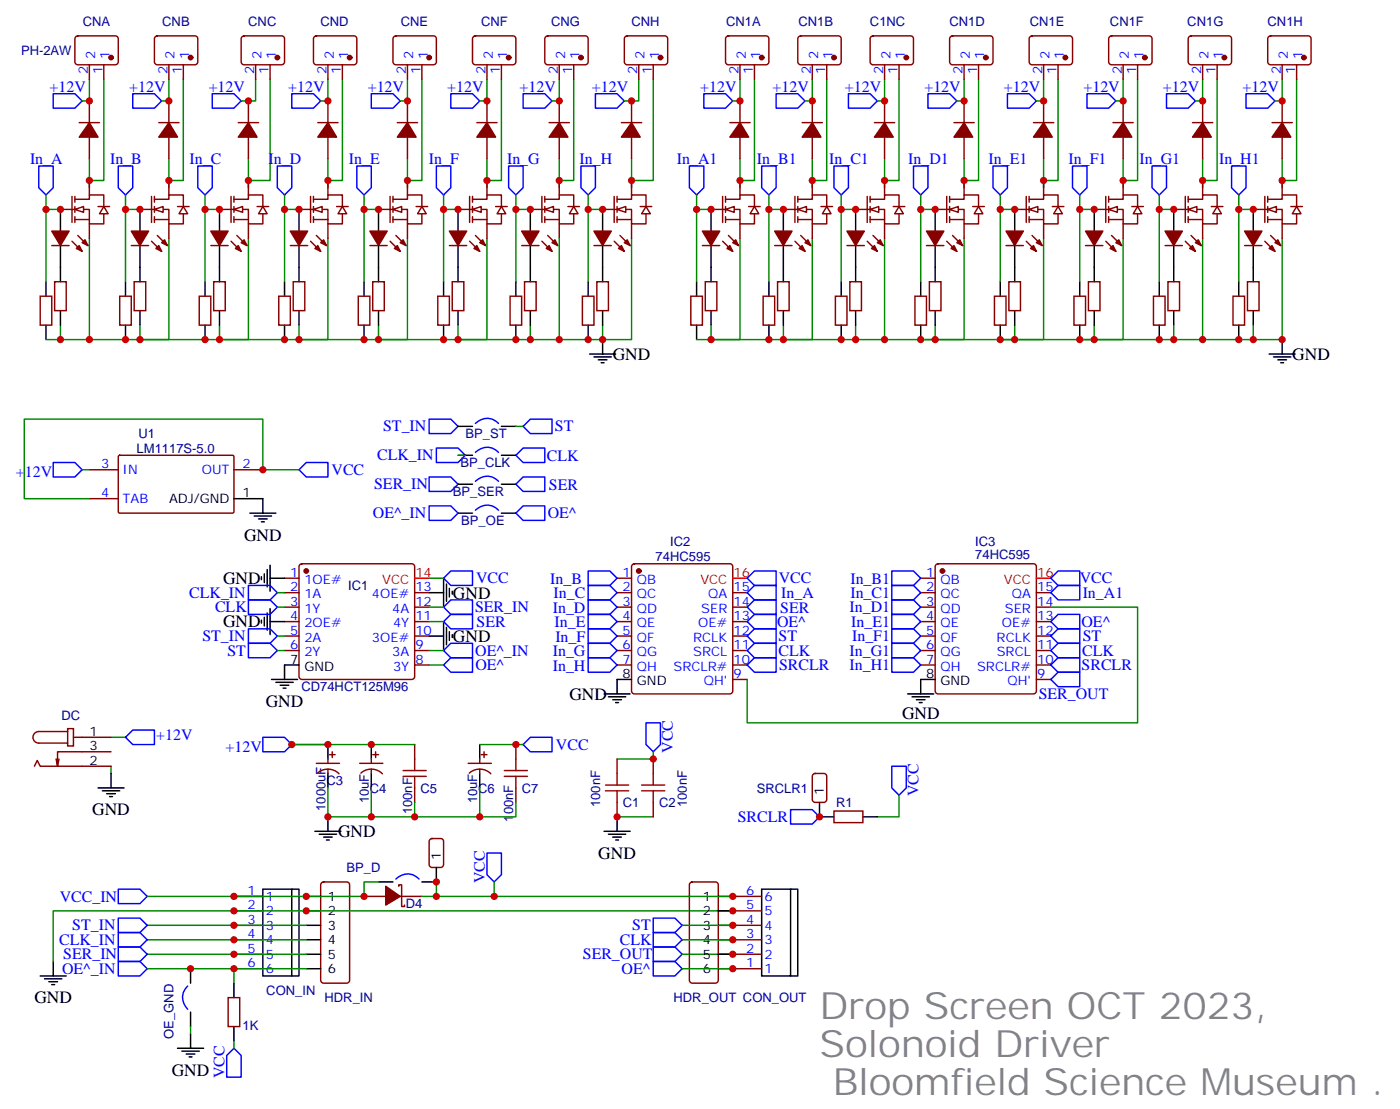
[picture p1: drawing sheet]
<svg xmlns="http://www.w3.org/2000/svg" width="342mm" height="271mm" viewBox="0 0 342 271" stroke-linecap="round" stroke-linejoin="round" font-family="sans-serif">
<defs><g id="words">
<g font-size="9.2" fill="#838383">
<text x="200" y="248.6">Drop Screen OCT 2023,</text>
<text x="200" y="257.8">Solonoid Driver</text>
<text x="203.2" y="267">Bloomfield Science Museum .</text>
</g>
<g font-size="4.2">
<text x="149.5" y="87.8">GND</text>
<text x="315.3" y="87.8">GND</text>
<text x="59.6" y="131.9">GND</text>
<text x="54.4" y="142.5">GND</text>
<text x="110.5" y="146">GND</text>
<text x="54.4" y="153.1">GND</text>
<text x="110.5" y="156.6">GND</text>
<text x="64.8" y="172.4">GND</text>
<text x="138.9" y="170.7">GND</text>
<text x="220.1" y="175.3">GND</text>
<text x="22.5" y="198.9">GND</text>
<text x="82.5" y="204.2">GND</text>
<text x="146" y="209.5">GND</text>
<text x="8.4" y="244.8">GND</text>
<text x="41.9" y="262.4">GND</text>
</g>
<g font-size="3.9" fill="#00f">
<text x="12.1" y="22.4">+12V</text>
<text x="31.5" y="22.4">+12V</text>
<text x="50.9" y="22.4">+12V</text>
<text x="70.3" y="22.4">+12V</text>
<text x="89.7" y="22.4">+12V</text>
<text x="109.1" y="22.4">+12V</text>
<text x="126.8" y="22.4">+12V</text>
<text x="144.4" y="22.4">+12V</text>
<text x="170.9" y="22.4">+12V</text>
<text x="188.5" y="22.4">+12V</text>
<text x="206.1" y="22.4">+12V</text>
<text x="225.5" y="22.4">+12V</text>
<text x="244.9" y="22.4">+12V</text>
<text x="264.4" y="22.4">+12V</text>
<text x="283.8" y="22.4">+12V</text>
<text x="303.2" y="22.4">+12V</text>
<text x="7.3" y="40">In_A</text>
<text x="26.9" y="40">In_B</text>
<text x="46.3" y="40">In_C</text>
<text x="65.5" y="40">In_D</text>
<text x="85.1" y="40">In_E</text>
<text x="104.7" y="40">In_F</text>
<text x="123.7" y="40">In_G</text>
<text x="141.4" y="40">In_H</text>
<text x="165.2" y="40">In_A1</text>
<text x="184.7" y="40">In_B1</text>
<text x="202.3" y="40">In_C1</text>
<text x="221.6" y="40">In_D1</text>
<text x="241.2" y="40">In_E1</text>
<text x="260.7" y="40">In_F1</text>
<text x="278.1" y="40">In_G1</text>
<text x="297.5" y="40">In_H1</text>
<text x="93.5" y="105.2">ST_IN</text>
<text x="135.4" y="105.2">ST</text>
<text x="92" y="112.3">CLK_IN</text>
<text x="133.4" y="112.3">CLK</text>
<text x="3.9" y="116.4">+12V</text>
<text x="80.9" y="115.8">VCC</text>
<text x="91.3" y="119.4">SER_IN</text>
<text x="133.9" y="119.5">SER</text>
<text x="91" y="126.4">OE^_IN</text>
<text x="133.6" y="126.5">OE^</text>
<text x="116.2" y="142.2">VCC</text>
<text x="134.3" y="142.3">In_B</text>
<text x="190" y="142.3">VCC</text>
<text x="207.5" y="142.3">In_B1</text>
<text x="263.5" y="142.3">VCC</text>
<text x="46.2" y="145.8">CLK_IN</text>
<text x="52.5" y="149.3">CLK</text>
<text x="115.9" y="149.3">SER_IN</text>
<text x="134.9" y="149.4">In_D</text>
<text x="135.1" y="145.9">In_C</text>
<text x="190.4" y="149.5">SER</text>
<text x="190.6" y="145.8">In_A</text>
<text x="207.3" y="149.3">In_D1</text>
<text x="207.5" y="145.9">In_C1</text>
<text x="264.2" y="145.8">In_A1</text>
<text x="116.3" y="153">SER</text>
<text x="135.3" y="153">In_E</text>
<text x="189.6" y="153">OE^</text>
<text x="207.7" y="152.9">In_E1</text>
<text x="263.9" y="153">OE^</text>
<text x="49.4" y="156.4">ST_IN</text>
<text x="55.5" y="159.9">ST</text>
<text x="115.9" y="159.9">OE^_IN</text>
<text x="134.9" y="160">In_G</text>
<text x="135.5" y="156.5">In_F</text>
<text x="189.9" y="160">CLK</text>
<text x="190" y="156.3">ST</text>
<text x="207.3" y="159.9">In_G1</text>
<text x="207.9" y="156.4">In_F1</text>
<text x="264" y="160">CLK</text>
<text x="264.2" y="156.3">ST</text>
<text x="116" y="163.5">OE^</text>
<text x="134.9" y="163.6">In_H</text>
<text x="190.1" y="163.5">SRCLR</text>
<text x="207.3" y="163.4">In_H1</text>
<text x="263.9" y="163.5">SRCLR</text>
<text x="253.4" y="170.5">SER_OUT</text>
<text x="38.1" y="180.6">+12V</text>
<text x="55" y="183.4">+12V</text>
<text x="135.7" y="182.9">VCC</text>
<text x="164.2" y="183.6" transform="rotate(-90 164.2 183.6)">VCC</text>
<text x="224.1" y="194.2" transform="rotate(-90 224.1 194.2)">VCC</text>
<text x="180" y="200.5">SRCLR</text>
<text x="118.3" y="215.4" transform="rotate(-90 118.3 215.4)">VCC</text>
<text x="14.6" y="219.9">VCC_IN</text>
<text x="17.6" y="226.9">ST_IN</text>
<text x="154.3" y="227">ST</text>
<text x="14.4" y="230.5">CLK_IN</text>
<text x="142.2" y="233.9">SER_OUT</text>
<text x="151.2" y="230.4">CLK</text>
<text x="15.2" y="237.6">OE^_IN</text>
<text x="15.4" y="234">SER_IN</text>
<text x="151.6" y="237.5">OE^</text>
<text x="54.8" y="263" transform="rotate(-90 54.8 263)">VCC</text>
</g>
<g font-size="3.2" fill="#000080">
<text x="20.2" y="6.4">CNA</text>
<text x="39.6" y="6.4">CNB</text>
<text x="60.6" y="6.4">CNC</text>
<text x="78.2" y="6.4">CND</text>
<text x="97.8" y="6.4">CNE</text>
<text x="117.4" y="6.4">CNF</text>
<text x="134.5" y="6.4">CNG</text>
<text x="154.1" y="6.4">CNH</text>
<text x="177.2" y="6.4">CN1A</text>
<text x="194.8" y="6.4">CN1B</text>
<text x="212.3" y="6.4">C1NC</text>
<text x="231.7" y="6.4">CN1D</text>
<text x="251.2" y="6.4">CN1E</text>
<text x="270.8" y="6.4">CN1F</text>
<text x="289.7" y="6.4">CN1G</text>
<text x="309.3" y="6.4">CN1H</text>
<text x="5.1" y="13.4">PH-2AW</text>
<text x="33.8" y="106.9">U1</text>
<text x="113.6" y="106.9">BP_ST</text>
<text x="33.3" y="110.4">LM1117S-5.0</text>
<text x="112.3" y="114">BP_CLK</text>
<text x="110.5" y="121">BP_SER</text>
<text x="112.6" y="128.1">BP_OE</text>
<text x="160" y="136.9">74HC595</text>
<text x="163.5" y="133.3">IC2</text>
<text x="238" y="136.5">74HC595</text>
<text x="238" y="133.3">IC3</text>
<text x="85" y="143.9">IC1</text>
<text x="73.5" y="168.6">CD74HCT125M96</text>
<text x="15" y="175.7">DC</text>
<text x="79.7" y="191.6">C3</text>
<text x="79.4" y="197.8" transform="rotate(-90 79.4 197.8)">1000uF</text>
<text x="90" y="195.9" transform="rotate(-90 90 195.9)">10uF</text>
<text x="90.3" y="193.3">C4</text>
<text x="102.6" y="193.3">C5</text>
<text x="116.4" y="195.9" transform="rotate(-90 116.4 195.9)">10uF</text>
<text x="116.7" y="193.3">C6</text>
<text x="127.3" y="193.3">C7</text>
<text x="146.4" y="196.9" transform="rotate(-90 146.4 196.9)">100nF</text>
<text x="152" y="196.9">C1</text>
<text x="160.8" y="196.9">C2</text>
<text x="167.6" y="196.9" transform="rotate(-90 167.6 196.9)">100nF</text>
<text x="184.6" y="193.3">SRCLR1</text>
<text x="204" y="196.8">R1</text>
<text x="100.6" y="198.6" transform="rotate(-90 100.6 198.6)">100nF</text>
<text x="125.3" y="200.4" transform="rotate(-90 125.3 200.4)">100nF</text>
<text x="84.5" y="212.7">BP_D</text>
<text x="99" y="221.6">D4</text>
<text x="65" y="242.7">CON_IN</text>
<text x="79.2" y="244.4">HDR_IN</text>
<text x="164.3" y="244.5">HDR_OUT CON_OUT</text>
<text x="59.2" y="251.2">1K</text>
<text x="42.3" y="253.4" transform="rotate(-90 42.3 253.4)">OE_GND</text>
</g>
<g font-size="3.2" fill="#00f">
<text x="21.4" y="18" transform="rotate(-90 21.4 18)">2</text>
<text x="23.2" y="14.5" transform="rotate(-90 23.2 14.5)">2</text>
<text x="25" y="18" transform="rotate(-90 25 18)">1</text>
<text x="26.7" y="14.5" transform="rotate(-90 26.7 14.5)">1</text>
<text x="40.9" y="18" transform="rotate(-90 40.9 18)">2</text>
<text x="42.6" y="14.5" transform="rotate(-90 42.6 14.5)">2</text>
<text x="44.4" y="18" transform="rotate(-90 44.4 18)">1</text>
<text x="46.1" y="14.5" transform="rotate(-90 46.1 14.5)">1</text>
<text x="62" y="18" transform="rotate(-90 62 18)">2</text>
<text x="63.8" y="14.5" transform="rotate(-90 63.8 14.5)">2</text>
<text x="65.5" y="18" transform="rotate(-90 65.5 18)">1</text>
<text x="67.3" y="14.5" transform="rotate(-90 67.3 14.5)">1</text>
<text x="79.7" y="18" transform="rotate(-90 79.7 18)">2</text>
<text x="81.4" y="14.5" transform="rotate(-90 81.4 14.5)">2</text>
<text x="83.2" y="18" transform="rotate(-90 83.2 18)">1</text>
<text x="84.9" y="14.5" transform="rotate(-90 84.9 14.5)">1</text>
<text x="99.1" y="18" transform="rotate(-90 99.1 18)">2</text>
<text x="100.8" y="14.5" transform="rotate(-90 100.8 14.5)">2</text>
<text x="102.6" y="18" transform="rotate(-90 102.6 18)">1</text>
<text x="104.4" y="14.5" transform="rotate(-90 104.4 14.5)">1</text>
<text x="118.5" y="18" transform="rotate(-90 118.5 18)">2</text>
<text x="120.2" y="14.5" transform="rotate(-90 120.2 14.5)">2</text>
<text x="122" y="18" transform="rotate(-90 122 18)">1</text>
<text x="123.8" y="14.5" transform="rotate(-90 123.8 14.5)">1</text>
<text x="136.1" y="18" transform="rotate(-90 136.1 18)">2</text>
<text x="137.9" y="14.5" transform="rotate(-90 137.9 14.5)">2</text>
<text x="139.6" y="18" transform="rotate(-90 139.6 18)">1</text>
<text x="141.4" y="14.5" transform="rotate(-90 141.4 14.5)">1</text>
<text x="155.5" y="18" transform="rotate(-90 155.5 18)">2</text>
<text x="157.3" y="14.5" transform="rotate(-90 157.3 14.5)">2</text>
<text x="159" y="18" transform="rotate(-90 159 18)">1</text>
<text x="160.8" y="14.5" transform="rotate(-90 160.8 14.5)">1</text>
<text x="180.2" y="18" transform="rotate(-90 180.2 18)">2</text>
<text x="182" y="14.5" transform="rotate(-90 182 14.5)">2</text>
<text x="183.7" y="18" transform="rotate(-90 183.7 18)">1</text>
<text x="185.5" y="14.5" transform="rotate(-90 185.5 14.5)">1</text>
<text x="197.8" y="18" transform="rotate(-90 197.8 18)">2</text>
<text x="199.6" y="14.5" transform="rotate(-90 199.6 14.5)">2</text>
<text x="201.4" y="18" transform="rotate(-90 201.4 18)">1</text>
<text x="203.1" y="14.5" transform="rotate(-90 203.1 14.5)">1</text>
<text x="215.5" y="18" transform="rotate(-90 215.5 18)">2</text>
<text x="217.2" y="14.5" transform="rotate(-90 217.2 14.5)">2</text>
<text x="219" y="18" transform="rotate(-90 219 18)">1</text>
<text x="220.8" y="14.5" transform="rotate(-90 220.8 14.5)">1</text>
<text x="234.9" y="18" transform="rotate(-90 234.9 18)">2</text>
<text x="236.6" y="14.5" transform="rotate(-90 236.6 14.5)">2</text>
<text x="238.4" y="18" transform="rotate(-90 238.4 18)">1</text>
<text x="240.2" y="14.5" transform="rotate(-90 240.2 14.5)">1</text>
<text x="254.3" y="18" transform="rotate(-90 254.3 18)">2</text>
<text x="256" y="14.5" transform="rotate(-90 256 14.5)">2</text>
<text x="257.8" y="18" transform="rotate(-90 257.8 18)">1</text>
<text x="259.6" y="14.5" transform="rotate(-90 259.6 14.5)">1</text>
<text x="273.7" y="18" transform="rotate(-90 273.7 18)">2</text>
<text x="275.4" y="14.5" transform="rotate(-90 275.4 14.5)">2</text>
<text x="277.2" y="18" transform="rotate(-90 277.2 18)">1</text>
<text x="279" y="14.5" transform="rotate(-90 279 14.5)">1</text>
<text x="293.1" y="18" transform="rotate(-90 293.1 18)">2</text>
<text x="294.9" y="14.5" transform="rotate(-90 294.9 14.5)">2</text>
<text x="296.6" y="18" transform="rotate(-90 296.6 18)">1</text>
<text x="298.4" y="14.5" transform="rotate(-90 298.4 14.5)">1</text>
<text x="312.5" y="18" transform="rotate(-90 312.5 18)">2</text>
<text x="314.3" y="14.5" transform="rotate(-90 314.3 14.5)">2</text>
<text x="316" y="18" transform="rotate(-90 316 18)">1</text>
<text x="317.8" y="14.5" transform="rotate(-90 317.8 14.5)">1</text>
<text x="24.7" y="114.2">3</text>
<text x="29.9" y="115.6">IN</text>
<text x="49.2" y="115.6">OUT</text>
<text x="59.2" y="114.2">2</text>
<text x="24.7" y="121.3">4</text>
<text x="29.9" y="122.7">TAB</text>
<text x="70.8" y="140.7">1</text>
<text x="74.3" y="142.5">1OE#</text>
<text x="151.9" y="140.7">1</text>
<text x="155.4" y="142.5">QB</text>
<text x="226" y="140.7">1</text>
<text x="229.5" y="142.5">QB</text>
<text x="70.8" y="144.2">2</text>
<text x="70.8" y="147.7">3</text>
<text x="74.3" y="146">1A</text>
<text x="74.3" y="149.5">1Y</text>
<text x="90.8" y="146">4OE#</text>
<text x="95.7" y="149.5">4A</text>
<text x="101.4" y="147.7">12</text>
<text x="101.4" y="144.2">13</text>
<text x="151.9" y="144.2">2</text>
<text x="151.9" y="147.7">3</text>
<text x="155.4" y="146">QC</text>
<text x="155.4" y="149.5">QD</text>
<text x="171.1" y="149.5">SER</text>
<text x="172.8" y="146">QA</text>
<text x="179" y="147.7">14</text>
<text x="179" y="144.2">15</text>
<text x="226" y="144.2">2</text>
<text x="226" y="147.7">3</text>
<text x="229.5" y="146">QC</text>
<text x="229.5" y="149.5">QD</text>
<text x="245.2" y="149.5">SER</text>
<text x="246.9" y="146">QA</text>
<text x="253" y="147.7">14</text>
<text x="253" y="144.2">15</text>
<text x="70.8" y="151.3">4</text>
<text x="70.8" y="154.8">5</text>
<text x="74.3" y="153">2OE#</text>
<text x="95.9" y="153">4Y</text>
<text x="101.4" y="154.8">10</text>
<text x="101.4" y="151.3">11</text>
<text x="151.9" y="151.3">4</text>
<text x="151.9" y="154.8">5</text>
<text x="155.4" y="153">QE</text>
<text x="170.4" y="153">OE#</text>
<text x="179" y="154.8">12</text>
<text x="179" y="151.3">13</text>
<text x="226" y="151.3">4</text>
<text x="226" y="154.8">5</text>
<text x="229.5" y="153">QE</text>
<text x="244.5" y="153">OE#</text>
<text x="253" y="154.8">12</text>
<text x="253" y="151.3">13</text>
<text x="70.8" y="158.3">6</text>
<text x="74.3" y="156.6">2A</text>
<text x="74.3" y="160.1">2Y</text>
<text x="90.8" y="156.6">3OE#</text>
<text x="95.7" y="160.1">3A</text>
<text x="101.4" y="161.9">8</text>
<text x="101.4" y="158.3">9</text>
<text x="151.9" y="158.3">6</text>
<text x="151.9" y="161.9">7</text>
<text x="155.4" y="156.6">QF</text>
<text x="155.4" y="160.1">QG</text>
<text x="169.1" y="156.6">RCLK</text>
<text x="169.1" y="160.1">SRCL</text>
<text x="179" y="161.9">10</text>
<text x="179" y="158.3">11</text>
<text x="226" y="158.3">6</text>
<text x="226" y="161.9">7</text>
<text x="229.5" y="156.6">QF</text>
<text x="229.5" y="160.1">QG</text>
<text x="243.2" y="156.6">RCLK</text>
<text x="243.2" y="160.1">SRCL</text>
<text x="253" y="161.9">10</text>
<text x="253" y="158.3">11</text>
<text x="95.9" y="163.6">3Y</text>
<text x="155.4" y="163.6">QH</text>
<text x="164.3" y="163.6">SRCLR#</text>
<text x="171.7" y="167.1">QH'</text>
<text x="179" y="165.4">9</text>
<text x="229.5" y="163.6">QH</text>
<text x="238.4" y="163.6">SRCLR#</text>
<text x="245.8" y="167.1">QH'</text>
<text x="253" y="165.4">9</text>
<text x="60.4" y="218.3">1</text>
<text x="60.4" y="221.8">2</text>
<text x="64.8" y="219.7">1</text>
<text x="182.1" y="221.8">5</text>
<text x="182.1" y="218.3">6</text>
<text x="186.5" y="219.7">6</text>
<text x="60.4" y="225.4">3</text>
<text x="64.8" y="223.2">2</text>
<text x="64.8" y="226.8">3</text>
<text x="182.1" y="225.4">4</text>
<text x="186.5" y="226.8">4</text>
<text x="186.5" y="223.2">5</text>
<text x="60.4" y="228.9">4</text>
<text x="60.4" y="232.4">5</text>
<text x="64.8" y="230.3">4</text>
<text x="64.8" y="233.8">5</text>
<text x="182.1" y="232.4">2</text>
<text x="182.1" y="228.9">3</text>
<text x="186.5" y="233.8">2</text>
<text x="186.5" y="230.3">3</text>
<text x="60.4" y="235.9">6</text>
<text x="64.8" y="237.3">6</text>
<text x="182.1" y="235.9">1</text>
<text x="186.5" y="237.3">1</text>
</g>
<g font-size="3.2">
<text x="41.2" y="122.7">ADJ/GND</text>
<text x="59.2" y="121.3">1</text>
<text x="70.8" y="161.9">7</text>
<text x="74.3" y="163.6">GND</text>
<text x="151.9" y="165.4">8</text>
<text x="155.4" y="167.1">GND</text>
<text x="226" y="165.4">8</text>
<text x="229.5" y="167.1">GND</text>
<text x="21.8" y="179.5">1</text>
<text x="21.8" y="183">3</text>
<text x="21.8" y="186.5">2</text>
<text x="201" y="194" transform="rotate(-90 201 194)">1</text>
<text x="107.5" y="209.8" transform="rotate(-90 107.5 209.8)">1</text>
<text x="80" y="219.7">1</text>
<text x="171.5" y="219.7">1</text>
<text x="80" y="223.2">2</text>
<text x="80" y="226.8">3</text>
<text x="171.5" y="223.2">2</text>
<text x="171.5" y="226.8">3</text>
<text x="80" y="230.3">4</text>
<text x="80" y="233.8">5</text>
<text x="171.5" y="230.3">4</text>
<text x="171.5" y="233.8">5</text>
<text x="80" y="237.3">6</text>
<text x="171.5" y="237.3">6</text>
</g>
<g font-size="3.2" fill="#f00">
<text x="93.3" y="142.5">VCC</text>
<text x="101.4" y="140.7">14</text>
<text x="170.9" y="142.5">VCC</text>
<text x="179" y="140.7">16</text>
<text x="245" y="142.5">VCC</text>
<text x="253" y="140.7">16</text>
</g>
</g></defs>
<g fill="none" stroke="#008700" stroke-width=".35">
<path d="M21.8 19.3v5.3h-1.8M25.3 19.3v24.7h-3.5v1.8M21.8 38.7v5.3M21.8 58.1v24.7h-7.1v-3.5M104.7 141h3.5M27.1 179.8h3.5M27.1 186.9v1.8M80 192.2v7h45.9v-3.5M90.6 192.2v7M101.2 195.7v3.5M117.1 192.2v7M219.4 194v5.2h-5.3"/>
<path d="M35.9 225.7h38.8M35.9 229.2h38.8M35.9 232.8h38.8M166.4 232.8h12.4M178.8 222.2h-165.8v12.3M57.1 253.9v1.8"/>
</g>
<g fill="none" stroke="#000" stroke-width=".35">
<path d="M14.7 51.1v5.3M14.7 59.9v8.8M14.7 75.8v3.5M111.8 104h3.5M111.8 111.1h3.5M111.8 118.1h3.5M122.3 104h3.6M122.3 111.1h3.6M122.3 118.1h3.6M61 125.2h6.3M62 125.9h4.3M63.1 126.6h2.1"/>
<path d="M63.8 127.3h.7M64.1 121.6v3.6M64.5 140v2.1M65.2 138.9v4.3M65.9 137.9v6.3M111.8 125.2h3.5M122.3 125.2h3.6M63.8 140.7v.7M63.8 151.3v.7M64.5 150.6v2.1M65.2 149.5v4.2M65.9 141h3.5"/>
<path d="M65.9 148.4v6.4M65.9 151.6h3.5M104.7 144.6h3.5M104.7 155.2h3.5M108.2 141.4v6.3M108.2 152v6.3M108.9 142.5v4.2M108.9 153v4.3M109.6 143.5v2.1M109.6 154.1v2.1M110.3 144.2v.7M110.3 154.8v.7"/>
<path d="M66.3 165.7h6.3M67.3 166.4h4.2M68.4 167.1h2.1M69.1 167.9h.7M73 162.2h-3.6v3.5M150.6 165.7h3.5M224.6 165.7h3.6M23.9 192.2h6.4M25 192.9h4.2M26 193.6h2.2M26.7 194.3h.7M27.1 188.7v3.5"/>
<path d="M80 181.6v3.5M80 188.7v3.5M80 199.2v3.6M90.6 181.6v3.5M90.6 188.7v3.5M117.1 181.6v3.5M117.1 188.7v3.5M150.6 199.2v3.6M200 195.7v3.5h3.5M210.5 199.2h3.6M64.1 216.9h7.1v21.2h-7.1zM71.2 216.9h1.8v21.2h-1.8"/>
<path d="M74.7 218.7h3.5M76.8 202.8h6.4M77.9 203.5h4.2M79 204.2h2.1M79.7 204.9h.7M92.4 215.1h3.5M102.9 215.1h3.6M147.4 202.8h6.3M148.4 203.5h4.3M149.5 204.2h2.1M150.2 204.9h.7M175.3 218.7h3.5"/>
<path d="M185.8 216.9h7.1v21.2h-7.1zM192.9 216.9h1.8v21.2h-1.8M9.8 238.1h6.4M10.9 238.8h4.2M11.9 239.5h2.1M13 234.5v3.6M74.7 222.2h3.5M74.7 225.7h3.5M74.7 229.2h3.5M74.7 232.8h3.5M74.7 236.3h3.5M175.3 222.2h3.5"/>
<path d="M175.3 225.7h3.5M175.3 229.2h3.5M175.3 232.8h3.5M175.3 236.3h3.5M12.6 240.2h.7"/>
</g>
<g fill="none" stroke="#00f" stroke-width=".35">
<path d="M13 22.9h5.3l1.7 1.7-1.7 1.8h-5.3zM13 112.8h5.3l1.7 1.8-1.7 1.7h-5.3zM104.7 102.2h5.3l1.8 1.8-1.8 1.8h-5.3zM104.7 116.3h5.3l1.8 1.8-1.8 1.8h-5.3zM106.5 109.3h5.3l1.7 1.8-1.7 1.7h-5.3zM116 103.3a4 4 0 0 1 5.6 0M116 110.3a4 4 0 0 1 5.6 0M116 117.4a4 4 0 0 1 5.6 0M125.9 111.1l1.7-1.8h5.3v3.5h-5.3zM127.6 104l1.8-1.8h5.3v3.6h-5.3zM104.7 123.4h5.3l1.8 1.8-1.8 1.7h-5.3zM116 124.5a4 4 0 0 1 5.6 0"/>
<path d="M125.9 125.2l1.7-1.8h5.3v3.5h-5.3zM184.1 139.3h5.3v3.5h-5.3l-1.8-1.8zM60.6 146.3h5.3l1.8 1.8-1.8 1.8h-5.3zM60.6 156.9h5.3l1.8 1.8-1.8 1.7h-5.3zM60.6 153.4h5.3l1.8 1.8-1.8 1.7h-5.3zM60.6 142.8h5.3l1.8 1.8-1.8 1.7h-5.3zM108.2 148.1l1.8-1.8h5.3v3.6h-5.3zM108.2 141l1.8-1.7h5.3v3.5h-5.3zM182.3 151.6l1.8-1.7h5.3v3.5h-5.3zM184.1 146.3h5.3v3.6h-5.3l-1.8-1.8zM184.1 156.9h5.3v3.5h-5.3l-1.8-1.7zM184.1 153.4h5.3v3.5h-5.3l-1.8-1.7z"/>
<path d="M256.4 141l1.8-1.7h5.3v3.5h-5.3zM256.4 151.6l1.8-1.7h5.3v3.5h-5.3zM256.4 158.7l1.8-1.8h5.3v3.5h-5.3zM258.2 153.4h5.3v3.5h-5.3l-1.8-1.7zM30.6 179.8l1.8-1.7h5.3v3.5h-5.3zM108.2 162.2l1.8-1.8h5.3v3.6h-5.3zM184.1 160.4h5.3v3.6h-5.3l-1.8-1.8zM258.2 164h5.3v3.5h-5.3l-1.8-1.8zM258.2 160.4h5.3v3.6h-5.3l-1.8-1.8zM127.6 181.6l1.8-1.8h5.3v3.6h-5.3zM192.9 197.5h5.3l1.8 1.7-1.8 1.8h-5.3zM217.6 186.9h3.5v5.3l-1.7 1.8-1.8-1.8z"/>
<path d="M96.6 214.4a4 4 0 0 1 5.6 0M28.9 223.9h5.2l1.8 1.8-1.8 1.8h-5.2zM28.9 227.5h5.2l1.8 1.7-1.8 1.8h-5.2zM28.9 231h5.2l1.8 1.8-1.8 1.7h-5.2zM28.9 234.5h5.2l1.8 1.8-1.8 1.8h-5.2zM159.4 231h5.3l1.7 1.8-1.7 1.7h-5.3zM57.1 255.7l1.7 1.8v5.2h-3.5v-5.2z"/>
</g>
<g fill="none" stroke="#870000" stroke-width=".35">
<path d="M19.3 29.9h5M21.8 24.6v5.3M21.8 33.4v5.3M12.6 59.9h4.3M14.7 51.1h7.1v3.5h3.5v-2.5M17.6 58.8l2.4 2.5M17.6 47.9v6.4M18.3 48.6h3.5v-1h3.5v2.8M18.3 47.9v1.4M18.3 50.4v1.4M18.3 52.8v1.5M18.3 53.6h3.5"/>
<path d="M19 57.4l2.4 2.5M21.8 44v3.6M21.8 54.6v3.5M23.9 50.4h2.8M13.3 68.7h2.9v7.1h-2.9zM73.2 137.7l.5-.2h26.8a.71 .71 0 0 1 .7 .7v26.8a.76 .76 0 0 1-.7 .7h-26.8a.76 .76 0 0 1-.7-.7v-26.8zM154.3 137.7l.5-.2h23.3a.71 .71 0 0 1 .7 .7v30.4a.76 .76 0 0 1-.7 .7h-23.3a.76 .76 0 0 1-.7-.7v-30.4zM228.4 137.7l.5-.2h23.3a.71 .71 0 0 1 .7 .7v30.4a.76 .76 0 0 1-.7 .7h-23.3a.76 .76 0 0 1-.7-.7v-30.4zM69.4 141h3.6M69.4 144.6h3.6M69.4 148.1h3.6M69.4 151.6h3.6"/>
<path d="M69.4 155.2h3.6M69.4 158.7h3.6M101.2 144.6h3.5M101.2 148.1h3.5M101.2 151.6h3.5M101.2 155.2h3.5M101.2 158.7h3.5M150.6 141h3.5M150.6 144.6h3.5M150.6 148.1h3.5M150.6 151.6h3.5M150.6 155.2h3.5"/>
<path d="M150.6 158.7h3.5M178.8 144.6h3.5M178.8 148.1h3.5M178.8 151.6h3.5M178.8 155.2h3.5M178.8 158.7h3.5M224.6 141h3.6M224.6 144.6h3.6M224.6 148.1h3.6M224.6 151.6h3.6M224.6 155.2h3.6M224.6 158.7h3.6"/>
<path d="M252.9 144.6h3.5M252.9 148.1h3.5M252.9 151.6h3.5M252.9 155.2h3.5M252.9 158.7h3.5M16.5 177.7h1.4v4.3h-1.4zM16.5 178.4h-7a1.41 1.41 0 0 0-1.5 1.4 1.41 1.41 0 0 0 1.5 1.5h7M17.9 179.8h9.2M101.2 162.2h3.5M150.6 162.2h3.5M178.8 162.2h3.5M178.8 165.7h3.5"/>
<path d="M224.6 162.2h3.6M252.9 162.2h3.5M252.9 165.7h3.5M8.4 186.9l.7-1.4 .7 1.4h17.3M14.4 185.1l-.4 1.8M27.1 183.4h-13.1v3.5l-.3-1.8M77.2 186.2h5.6M77.5 188.6a3.8 3.8 0 0 1 5.2 .1M80 185.1v1.1M80 187.6v1.1M80.4 184.1h1.4M81.1 183.4v1.4"/>
<path d="M87.8 186.2h5.6M88.1 188.6a3.8 3.8 0 0 1 5.2 .1M90.6 185.1v1.1M90.6 187.6v1.1M90.9 184.1h1.5M91.7 183.4v1.4M101.2 181.6v3.5M101.2 192.2v3.5M114.2 186.2h5.7M114.5 188.6a3.8 3.8 0 0 1 5.3 .1M117.1 185.1v1.1M117.1 187.6v1.1"/>
<path d="M117.4 184.1h1.4M118.1 183.4v1.4M125.9 181.6v3.5M125.9 192.2v3.5M198.4 188.9l.5-.2h2.1a.71 .71 0 0 1 .7 .7v5.6a.76 .76 0 0 1-.7 .7h-2.1a.76 .76 0 0 1-.7-.7v-5.6zM203.5 197.8h7v2.9h-7zM57.1 218.7h7M78.5 215.3l.5-.2h5.6a.71 .71 0 0 1 .7 .7v23.3a.76 .76 0 0 1-.7 .7h-5.6a.76 .76 0 0 1-.8-.7v-23.3zM168.4 215.3l.5-.2h5.7a.71 .71 0 0 1 .7 .7v23.3a.76 .76 0 0 1-.7 .7h-5.7a.76 .76 0 0 1-.7-.7v-23.3zM178.8 218.7h7M57.1 236.3h7M57.1 232.8h7"/>
<path d="M57.1 229.2h7M57.1 225.7h7M57.1 222.2h7M178.8 236.3h7M178.8 232.8h7M178.8 229.2h7M178.8 225.7h7M178.8 222.2h7"/>
</g>
<g fill="#870000" stroke="#870000" stroke-width=".35">
<path d="M12.6 56.4h4.3l-2.2 3.5z"/>
<path d="M18.6 60.6l.7-.7 .7 1.4z"/>
<path d="M20 59.2l.7-.7 .7 1.4z"/>
<path d="M21.8 29.9l2.1 3.5h-4.6z"/>
<circle cx="74.7" cy="139.3" r=".53"/>
<circle cx="155.9" cy="139.3" r=".53"/>
<circle cx="229.9" cy="139.3" r=".53"/>
</g>
<path d="M101.2 141h3.5M178.8 141h3.5M252.9 141h3.5" fill="none" stroke="#f00" stroke-width=".35"/>
<path d="M98.4 189.4h5.6M98.4 188h5.6M101.2 185.1v2.9M101.2 189.4v2.8M123 189.4h5.7M123 188h5.7M125.9 185.1v2.9M125.9 189.4v2.8" fill="none" stroke="#a10000" stroke-width=".35"/>
<g fill="#fff" stroke="#870000" stroke-width=".35">
<path d="M25.3 50.4l1.1 1.7h-2.1z"/>
<path d="M18.3 51.1l2.1-.7v1.4z"/>
</g>
<path d="M32.4 22.9h5.3l1.7 1.7-1.7 1.8h-5.3zM9.5 40.5h3.5v5.3l-1.8 1.8-1.7-1.8z" fill="none" stroke="#00f" stroke-width=".35"/>
<path d="M41.2 19.3v5.3h-1.8M44.7 19.3v24.7h-3.5v1.8M41.2 38.7v5.3M41.2 58.1v24.7h-7.1v-3.5" fill="none" stroke="#008700" stroke-width=".35"/>
<path d="M34.1 51.1v5.3M34.1 59.9v8.8M34.1 75.8v3.5" fill="none" stroke="#000" stroke-width=".35"/>
<g fill="none" stroke="#870000" stroke-width=".35">
<path d="M38.7 29.9h5M41.2 24.6v5.3M41.2 33.4v5.3M32 59.9h4.3M34.1 51.1h7.1v3.5h3.5v-2.5M37 58.8l2.4 2.5M37 47.9v6.4M37.7 48.6h3.5v-1h3.5v2.8M37.7 47.9v1.4M37.7 50.4v1.4M37.7 52.8v1.5M37.7 53.6h3.5"/>
<path d="M38.4 57.4l2.5 2.5M41.2 44v3.6M41.2 54.6v3.5M43.3 50.4h2.8M32.7 68.7h2.9v7.1h-2.9z"/>
</g>
<g fill="#870000" stroke="#870000" stroke-width=".35">
<path d="M32 56.4h4.3l-2.2 3.5z"/>
<path d="M38 60.6l.7-.7 .7 1.4z"/>
<path d="M39.4 59.2l.7-.7 .8 1.4z"/>
<path d="M41.2 29.9l2.1 3.5h-4.6z"/>
</g>
<g fill="#fff" stroke="#870000" stroke-width=".35">
<path d="M44.7 50.4l1.1 1.7h-2.1z"/>
<path d="M37.7 51.1l2.1-.7v1.4z"/>
</g>
<path d="M51.8 22.9h5.3l1.7 1.7-1.7 1.8h-5.3zM28.9 40.5h3.5v5.3l-1.8 1.8-1.7-1.8z" fill="none" stroke="#00f" stroke-width=".35"/>
<path d="M62.4 19.3v5.3h-3.6M65.9 19.3v24.7h-5.3v1.8M60.6 38.7v5.3M60.6 58.1v24.7h-7v-3.5" fill="none" stroke="#008700" stroke-width=".35"/>
<path d="M53.6 51.1v5.3M53.6 59.9v8.8M53.6 75.8v3.5" fill="none" stroke="#000" stroke-width=".35"/>
<g fill="none" stroke="#870000" stroke-width=".35">
<path d="M58.1 29.9h5M60.6 24.6v5.3M60.6 33.4v5.3M51.4 59.9h4.3M53.6 51.1h7v3.5h3.5v-2.5M56.4 58.8l2.4 2.5M56.4 47.9v6.4M57.1 48.6h3.5v-1h3.5v2.8M57.1 47.9v1.4M57.1 50.4v1.4M57.1 52.8v1.5M57.1 53.6h3.5"/>
<path d="M57.8 57.4l2.5 2.5M60.6 44v3.6M60.6 54.6v3.5M62.7 50.4h2.8M52.1 68.7h2.9v7.1h-2.9z"/>
</g>
<g fill="#870000" stroke="#870000" stroke-width=".35">
<path d="M51.4 56.4h4.3l-2.1 3.5z"/>
<path d="M57.4 60.6l.7-.7 .7 1.4z"/>
<path d="M58.8 59.2l.7-.7 .8 1.4z"/>
<path d="M60.6 29.9l2.1 3.5h-4.6z"/>
</g>
<g fill="#fff" stroke="#870000" stroke-width=".35">
<path d="M64.1 50.4l1.1 1.7h-2.1z"/>
<path d="M57.1 51.1l2.1-.7v1.4z"/>
</g>
<path d="M71.2 22.9h5.3l1.7 1.7-1.7 1.8h-5.3zM48.3 40.5h3.5v5.3l-1.8 1.8-1.7-1.8z" fill="none" stroke="#00f" stroke-width=".35"/>
<path d="M80 19.3v5.3h-1.8M83.5 19.3v24.7h-3.5v1.8M80 38.7v5.3M80 58.1v24.7h-7v-3.5" fill="none" stroke="#008700" stroke-width=".35"/>
<path d="M73 51.1v5.3M73 59.9v8.8M73 75.8v3.5" fill="none" stroke="#000" stroke-width=".35"/>
<g fill="none" stroke="#870000" stroke-width=".35">
<path d="M77.5 29.9h5M80 24.6v5.3M80 33.4v5.3M70.8 59.9h4.3M73 51.1h7v3.5h3.5v-2.5M75.8 58.8l2.4 2.5M75.8 47.9v6.4M76.5 48.6h3.5v-1h3.5v2.8M76.5 47.9v1.4M76.5 50.4v1.4M76.5 52.8v1.5M76.5 53.6h3.5"/>
<path d="M77.2 57.4l2.5 2.5M80 44v3.6M80 54.6v3.5M82.1 50.4h2.8M71.5 68.7h2.9v7.1h-2.9z"/>
</g>
<g fill="#870000" stroke="#870000" stroke-width=".35">
<path d="M70.8 56.4h4.3l-2.1 3.5z"/>
<path d="M76.8 60.6l.7-.7 .7 1.4z"/>
<path d="M78.2 59.2l.8-.7 .7 1.4z"/>
<path d="M80 29.9l2.1 3.5h-4.6z"/>
</g>
<g fill="#fff" stroke="#870000" stroke-width=".35">
<path d="M83.5 50.4l1.1 1.7h-2.1z"/>
<path d="M76.5 51.1l2.1-.7v1.4z"/>
</g>
<path d="M90.6 22.9h5.3l1.7 1.7-1.7 1.8h-5.3zM67.7 40.5h3.5v5.3l-1.8 1.8-1.7-1.8z" fill="none" stroke="#00f" stroke-width=".35"/>
<path d="M99.4 19.3v5.3h-1.8M102.9 19.3v24.7h-3.5v1.8M99.4 38.7v5.3M99.4 58.1v24.7h-7v-3.5" fill="none" stroke="#008700" stroke-width=".35"/>
<path d="M92.4 51.1v5.3M92.4 59.9v8.8M92.4 75.8v3.5" fill="none" stroke="#000" stroke-width=".35"/>
<g fill="none" stroke="#870000" stroke-width=".35">
<path d="M96.9 29.9h5M99.4 24.6v5.3M99.4 33.4v5.3M90.2 59.9h4.3M92.4 51.1h7v3.5h3.5v-2.5M95.2 58.8l2.4 2.5M95.2 47.9v6.4M95.9 48.6h3.5v-1h3.5v2.8M95.9 47.9v1.4M95.9 50.4v1.4M95.9 52.8v1.5M95.9 53.6h3.5"/>
<path d="M96.6 57.4l2.5 2.5M99.4 44v3.6M99.4 54.6v3.5M101.5 50.4h2.9M90.9 68.7h2.9v7.1h-2.9z"/>
</g>
<g fill="#870000" stroke="#870000" stroke-width=".35">
<path d="M90.2 56.4h4.3l-2.1 3.5z"/>
<path d="M96.2 60.6l.7-.7 .7 1.4z"/>
<path d="M97.6 59.2l.8-.7 .7 1.4z"/>
<path d="M99.4 29.9l2.1 3.5h-4.6z"/>
</g>
<g fill="#fff" stroke="#870000" stroke-width=".35">
<path d="M102.9 50.4l1.1 1.7h-2.1z"/>
<path d="M95.9 51.1l2.1-.7v1.4z"/>
</g>
<path d="M110 22.9h5.3l1.8 1.7-1.8 1.8h-5.3zM87.1 40.5h3.5v5.3l-1.8 1.8-1.7-1.8z" fill="none" stroke="#00f" stroke-width=".35"/>
<path d="M118.8 19.3v5.3h-1.7M122.3 19.3v24.7h-3.5v1.8M118.8 38.7v5.3M118.8 58.1v24.7h-7v-3.5" fill="none" stroke="#008700" stroke-width=".35"/>
<path d="M111.8 51.1v5.3M111.8 59.9v8.8M111.8 75.8v3.5" fill="none" stroke="#000" stroke-width=".35"/>
<g fill="none" stroke="#870000" stroke-width=".35">
<path d="M116.3 29.9h5M118.8 24.6v5.3M118.8 33.4v5.3M109.6 59.9h4.3M111.8 51.1h7v3.5h3.5v-2.5M114.6 58.8l2.5 2.5M114.6 47.9v6.4M115.3 48.6h3.5v-1h3.5v2.8M115.3 47.9v1.4M115.3 50.4v1.4M115.3 52.8v1.5M115.3 53.6h3.5"/>
<path d="M116 57.4l2.5 2.5M118.8 44v3.6M118.8 54.6v3.5M120.9 50.4h2.9M110.3 68.7h2.9v7.1h-2.9z"/>
</g>
<g fill="#870000" stroke="#870000" stroke-width=".35">
<path d="M109.6 56.4h4.3l-2.1 3.5z"/>
<path d="M115.6 60.6l.7-.7 .8 1.4z"/>
<path d="M117.1 59.2l.7-.7 .7 1.4z"/>
<path d="M118.8 29.9l2.1 3.5h-4.6z"/>
</g>
<g fill="#fff" stroke="#870000" stroke-width=".35">
<path d="M122.3 50.4l1.1 1.7h-2.1z"/>
<path d="M115.3 51.1l2.1-.7v1.4z"/>
</g>
<path d="M127.6 22.9h5.3l1.8 1.7-1.8 1.8h-5.3zM106.5 40.5h3.5v5.3l-1.8 1.8-1.7-1.8z" fill="none" stroke="#00f" stroke-width=".35"/>
<path d="M136.5 19.3v5.3h-1.8M140 19.3v24.7h-3.5v1.8M136.5 38.7v5.3M129.4 79.3v3.5" fill="none" stroke="#008700" stroke-width=".35"/>
<path d="M129.4 51.1v5.3M129.4 59.9v8.8M129.4 75.8v3.5" fill="none" stroke="#000" stroke-width=".35"/>
<g fill="none" stroke="#870000" stroke-width=".35">
<path d="M134 29.9h4.9M136.5 24.6v5.3M136.5 33.4v5.3M127.3 59.9h4.2M129.4 51.1h7.1v3.5h3.5v-2.5M132.2 58.8l2.5 2.5M132.2 47.9v6.4M132.9 48.6h3.6v-1h3.5v2.8M132.9 47.9v1.4M132.9 50.4v1.4M132.9 52.8v1.5M132.9 53.6h3.6"/>
<path d="M133.6 57.4l2.5 2.5M136.5 44v3.6M136.5 54.6v3.5M138.6 50.4h2.8M128 68.7h2.8v7.1h-2.8z"/>
</g>
<g fill="#870000" stroke="#870000" stroke-width=".35">
<path d="M127.3 56.4h4.2l-2.1 3.5z"/>
<path d="M133.3 60.6l.7-.7 .7 1.4z"/>
<path d="M134.7 59.2l.7-.7 .7 1.4z"/>
<path d="M136.5 29.9l2.1 3.5h-4.6z"/>
</g>
<g fill="#fff" stroke="#870000" stroke-width=".35">
<path d="M140 50.4l1 1.7h-2.1z"/>
<path d="M132.9 51.1l2.1-.7v1.4z"/>
</g>
<path d="M145.3 22.9h5.3l1.7 1.7-1.7 1.8h-5.3zM124.1 40.5h3.5v5.3l-1.7 1.8-1.8-1.8z" fill="none" stroke="#00f" stroke-width=".35"/>
<path d="M155.9 19.3v5.3h-3.6M159.4 19.3v24.7h-5.3v1.8M154.1 38.7v5.3M154.1 58.1v24.7h-7.1v-3.5" fill="none" stroke="#008700" stroke-width=".35"/>
<path d="M147 51.1v5.3M147 59.9v8.8M147 75.8v3.5M143.9 86.4h6.3M144.9 87.1h4.3M146 87.8h2.1M146.7 88.5h.7M147 82.8v3.6" fill="none" stroke="#000" stroke-width=".35"/>
<g fill="none" stroke="#870000" stroke-width=".35">
<path d="M151.6 29.9h5M154.1 24.6v5.3M154.1 33.4v5.3M144.9 59.9h4.3M147 51.1h7.1v3.5h3.5v-2.5M149.9 58.8l2.4 2.5M149.9 47.9v6.4M150.6 48.6h3.5v-1h3.5v2.8M150.6 47.9v1.4M150.6 50.4v1.4M150.6 52.8v1.5M150.6 53.6h3.5"/>
<path d="M151.3 57.4l2.4 2.5M154.1 44v3.6M154.1 54.6v3.5M156.2 50.4h2.8M145.6 68.7h2.8v7.1h-2.8z"/>
</g>
<g fill="#870000" stroke="#870000" stroke-width=".35">
<path d="M144.9 56.4h4.3l-2.2 3.5z"/>
<path d="M150.9 60.6l.7-.7 .7 1.4z"/>
<path d="M152.3 59.2l.7-.7 .7 1.4z"/>
<path d="M154.1 29.9l2.1 3.5h-4.6z"/>
</g>
<g fill="#fff" stroke="#870000" stroke-width=".35">
<path d="M157.6 50.4l1.1 1.7h-2.1z"/>
<path d="M150.6 51.1l2.1-.7v1.4z"/>
</g>
<path d="M171.7 22.9h5.3l1.8 1.7-1.8 1.8h-5.3zM141.7 40.5h3.6v5.3l-1.8 1.8-1.8-1.8z" fill="none" stroke="#00f" stroke-width=".35"/>
<path d="M180.6 19.3v5.3h-1.8M184.1 19.3v24.7h-3.5v1.8M180.6 38.7v5.3M180.6 58.1v24.7h-7.1v-3.5" fill="none" stroke="#008700" stroke-width=".35"/>
<path d="M173.5 51.1v5.3M173.5 59.9v8.8M173.5 75.8v3.5" fill="none" stroke="#000" stroke-width=".35"/>
<g fill="none" stroke="#870000" stroke-width=".35">
<path d="M178.1 29.9h4.9M180.6 24.6v5.3M180.6 33.4v5.3M171.4 59.9h4.2M173.5 51.1h7.1v3.5h3.5v-2.5M176.3 58.8l2.5 2.5M176.3 47.9v6.4M177 48.6h3.6v-1h3.5v2.8M177 47.9v1.4M177 50.4v1.4M177 52.8v1.5M177 53.6h3.6"/>
<path d="M177.7 57.4l2.5 2.5M180.6 44v3.6M180.6 54.6v3.5M182.7 50.4h2.8M172.1 68.7h2.8v7.1h-2.8z"/>
</g>
<g fill="#870000" stroke="#870000" stroke-width=".35">
<path d="M171.4 56.4h4.2l-2.1 3.5z"/>
<path d="M177.4 60.6l.7-.7 .7 1.4z"/>
<path d="M178.8 59.2l.7-.7 .7 1.4z"/>
<path d="M180.6 29.9l2.1 3.5h-4.6z"/>
</g>
<g fill="#fff" stroke="#870000" stroke-width=".35">
<path d="M184.1 50.4l1 1.7h-2.1z"/>
<path d="M177 51.1l2.1-.7v1.4z"/>
</g>
<g fill="none" stroke="#00f" stroke-width=".35">
<path d="M189.4 22.9h5.3l1.7 1.7-1.7 1.8h-5.3zM168.2 40.5h3.5v5.3l-1.7 1.8-1.8-1.8zM143.5 139.3h5.3l1.8 1.7-1.8 1.8h-5.3zM217.6 139.3h5.3l1.7 1.7-1.7 1.8h-5.3zM143.5 142.8h5.3l1.8 1.8-1.8 1.7h-5.3zM143.5 146.3h5.3l1.8 1.8-1.8 1.8h-5.3zM143.5 149.9h5.3l1.8 1.7-1.8 1.8h-5.3zM143.5 153.4h5.3l1.8 1.8-1.8 1.7h-5.3zM143.5 156.9h5.3l1.8 1.8-1.8 1.7h-5.3zM184.1 142.8h5.3v3.5h-5.3l-1.8-1.7zM217.6 156.9h5.3l1.7 1.8-1.7 1.7h-5.3zM217.6 153.4h5.3l1.7 1.8-1.7 1.7h-5.3z"/>
<path d="M217.6 149.9h5.3l1.7 1.7-1.7 1.8h-5.3zM217.6 146.3h5.3l1.7 1.8-1.7 1.8h-5.3zM217.6 142.8h5.3l1.7 1.8-1.7 1.7h-5.3zM258.2 142.8h5.3v3.5h-5.3l-1.8-1.7zM143.5 160.4h5.3l1.8 1.8-1.8 1.8h-5.3zM217.6 160.4h5.3l1.7 1.8-1.7 1.8h-5.3z"/>
</g>
<g fill="none" stroke="#000" stroke-width=".35">
<path d="M191.1 51.1v5.3M191.1 59.9v8.8M191.1 75.8v3.5M147.4 169.3h6.3M148.4 170h4.3M149.5 170.7h2.1M150.2 171.4h.7M150.6 165.7v3.6M221.5 169.3h6.3M222.5 170h4.3M223.6 170.7h2.1M224.3 171.4h.7"/>
<path d="M224.6 165.7v3.6"/>
</g>
<path d="M198.2 19.3v5.3h-1.8M201.7 19.3v24.7h-3.5v1.8M198.2 38.7v5.3M198.2 58.1v24.7h-7.1v-3.5" fill="none" stroke="#008700" stroke-width=".35"/>
<g fill="none" stroke="#870000" stroke-width=".35">
<path d="M195.7 29.9h5M198.2 24.6v5.3M198.2 33.4v5.3M189 59.9h4.3M191.1 51.1h7.1v3.5h3.5v-2.5M194 58.8l2.4 2.5M194 47.9v6.4M194.7 48.6h3.5v-1h3.5v2.8M194.7 47.9v1.4M194.7 50.4v1.4M194.7 52.8v1.5M194.7 53.6h3.5"/>
<path d="M195.4 57.4l2.4 2.5M198.2 44v3.6M198.2 54.6v3.5M200.3 50.4h2.8M189.7 68.7h2.8v7.1h-2.8z"/>
</g>
<g fill="#870000" stroke="#870000" stroke-width=".35">
<path d="M189 56.4h4.3l-2.2 3.5z"/>
<path d="M195 60.6l.7-.7 .7 1.4z"/>
<path d="M196.4 59.2l.7-.7 .7 1.4z"/>
<path d="M198.2 29.9l2.1 3.5h-4.6z"/>
</g>
<g fill="#fff" stroke="#870000" stroke-width=".35">
<path d="M201.7 50.4l1.1 1.7h-2.1z"/>
<path d="M194.7 51.1l2.1-.7v1.4z"/>
</g>
<path d="M207 22.9h5.3l1.8 1.7-1.8 1.8h-5.3zM185.8 40.5h3.6v5.3l-1.8 1.8-1.8-1.8z" fill="none" stroke="#00f" stroke-width=".35"/>
<path d="M215.8 19.3v5.3h-1.7M219.4 19.3v24.7h-3.6v1.8M215.8 38.7v5.3M215.8 58.1v24.7h-7v-3.5" fill="none" stroke="#008700" stroke-width=".35"/>
<path d="M208.8 51.1v5.3M208.8 59.9v8.8M208.8 75.8v3.5" fill="none" stroke="#000" stroke-width=".35"/>
<g fill="none" stroke="#870000" stroke-width=".35">
<path d="M213.4 29.9h4.9M215.8 24.6v5.3M215.8 33.4v5.3M206.7 59.9h4.2M208.8 51.1h7v3.5h3.6v-2.5M211.6 58.8l2.5 2.5M211.6 47.9v6.4M212.3 48.6h3.5v-1h3.6v2.8M212.3 47.9v1.4M212.3 50.4v1.4M212.3 52.8v1.5M212.3 53.6h3.5"/>
<path d="M213 57.4l2.5 2.5M215.8 44v3.6M215.8 54.6v3.5M217.9 50.4h2.9M207.4 68.7h2.8v7.1h-2.8z"/>
</g>
<g fill="#870000" stroke="#870000" stroke-width=".35">
<path d="M206.7 56.4h4.2l-2.1 3.5z"/>
<path d="M212.7 60.6l.7-.7 .7 1.4z"/>
<path d="M214.1 59.2l.7-.7 .7 1.4z"/>
<path d="M215.8 29.9l2.1 3.5h-4.5z"/>
</g>
<g fill="#fff" stroke="#870000" stroke-width=".35">
<path d="M219.4 50.4l1 1.7h-2.1z"/>
<path d="M212.3 51.1l2.1-.7v1.4z"/>
</g>
<path d="M226.4 22.9h5.3l1.8 1.7-1.8 1.8h-5.3zM203.5 40.5h3.5v5.3l-1.8 1.8-1.7-1.8z" fill="none" stroke="#00f" stroke-width=".35"/>
<path d="M235.2 19.3v5.3h-1.7M238.8 19.3v24.7h-3.6v1.8M235.2 38.7v5.3M235.2 58.1v24.7h-7v-3.5" fill="none" stroke="#008700" stroke-width=".35"/>
<path d="M228.2 51.1v5.3M228.2 59.9v8.8M228.2 75.8v3.5" fill="none" stroke="#000" stroke-width=".35"/>
<g fill="none" stroke="#870000" stroke-width=".35">
<path d="M232.8 29.9h4.9M235.2 24.6v5.3M235.2 33.4v5.3M226.1 59.9h4.2M228.2 51.1h7v3.5h3.6v-2.5M231 58.8l2.5 2.5M231 47.9v6.4M231.7 48.6h3.5v-1h3.6v2.8M231.7 47.9v1.4M231.7 50.4v1.4M231.7 52.8v1.5M231.7 53.6h3.5"/>
<path d="M232.4 57.4l2.5 2.5M235.2 44v3.6M235.2 54.6v3.5M237.3 50.4h2.9M226.8 68.7h2.8v7.1h-2.8z"/>
</g>
<g fill="#870000" stroke="#870000" stroke-width=".35">
<path d="M226.1 56.4h4.2l-2.1 3.5z"/>
<path d="M232.1 60.6l.7-.7 .7 1.4z"/>
<path d="M233.5 59.2l.7-.7 .7 1.4z"/>
<path d="M235.2 29.9l2.1 3.5h-4.5z"/>
</g>
<g fill="#fff" stroke="#870000" stroke-width=".35">
<path d="M238.8 50.4l1 1.7h-2.1z"/>
<path d="M231.7 51.1l2.1-.7v1.4z"/>
</g>
<path d="M245.8 22.9h5.3l1.8 1.7-1.8 1.8h-5.3zM222.9 40.5h3.5v5.3l-1.8 1.8-1.7-1.8z" fill="none" stroke="#00f" stroke-width=".35"/>
<path d="M254.6 19.3v5.3h-1.7M258.2 19.3v24.7h-3.6v1.8M254.6 38.7v5.3M254.6 58.1v24.7h-7v-3.5" fill="none" stroke="#008700" stroke-width=".35"/>
<path d="M247.6 51.1v5.3M247.6 59.9v8.8M247.6 75.8v3.5" fill="none" stroke="#000" stroke-width=".35"/>
<g fill="none" stroke="#870000" stroke-width=".35">
<path d="M252.2 29.9h4.9M254.6 24.6v5.3M254.6 33.4v5.3M245.5 59.9h4.2M247.6 51.1h7v3.5h3.6v-2.5M250.4 58.8l2.5 2.5M250.4 47.9v6.4M251.1 48.6h3.5v-1h3.6v2.8M251.1 47.9v1.4M251.1 50.4v1.4M251.1 52.8v1.5M251.1 53.6h3.5"/>
<path d="M251.8 57.4l2.5 2.5M254.6 44v3.6M254.6 54.6v3.5M256.8 50.4h2.8M246.2 68.7h2.8v7.1h-2.8z"/>
</g>
<g fill="#870000" stroke="#870000" stroke-width=".35">
<path d="M245.5 56.4h4.2l-2.1 3.5z"/>
<path d="M251.5 60.6l.7-.7 .7 1.4z"/>
<path d="M252.9 59.2l.7-.7 .7 1.4z"/>
<path d="M254.6 29.9l2.2 3.5h-4.6z"/>
</g>
<g fill="#fff" stroke="#870000" stroke-width=".35">
<path d="M258.2 50.4l1 1.7h-2.1z"/>
<path d="M251.1 51.1l2.1-.7v1.4z"/>
</g>
<path d="M265.2 22.9h5.3l1.8 1.7-1.8 1.8h-5.3zM242.3 40.5h3.5v5.3l-1.7 1.8-1.8-1.8z" fill="none" stroke="#00f" stroke-width=".35"/>
<path d="M274 19.3v5.3h-1.7M277.6 19.3v24.7h-3.6v1.8M274 38.7v5.3M274 58.1v24.7h-7v-3.5" fill="none" stroke="#008700" stroke-width=".35"/>
<path d="M267 51.1v5.3M267 59.9v8.8M267 75.8v3.5" fill="none" stroke="#000" stroke-width=".35"/>
<g fill="none" stroke="#870000" stroke-width=".35">
<path d="M271.6 29.9h4.9M274 24.6v5.3M274 33.4v5.3M264.9 59.9h4.2M267 51.1h7v3.5h3.6v-2.5M269.8 58.8l2.5 2.5M269.8 47.9v6.4M270.5 48.6h3.5v-1h3.6v2.8M270.5 47.9v1.4M270.5 50.4v1.4M270.5 52.8v1.5M270.5 53.6h3.5"/>
<path d="M271.2 57.4l2.5 2.5M274 44v3.6M274 54.6v3.5M276.2 50.4h2.8M265.6 68.7h2.8v7.1h-2.8z"/>
</g>
<g fill="#870000" stroke="#870000" stroke-width=".35">
<path d="M264.9 56.4h4.2l-2.1 3.5z"/>
<path d="M270.9 60.6l.7-.7 .7 1.4z"/>
<path d="M272.3 59.2l.7-.7 .7 1.4z"/>
<path d="M274 29.9l2.2 3.5h-4.6z"/>
</g>
<g fill="#fff" stroke="#870000" stroke-width=".35">
<path d="M277.6 50.4l1 1.7h-2.1z"/>
<path d="M270.5 51.1l2.1-.7v1.4z"/>
</g>
<path d="M284.6 22.9h5.3l1.8 1.7-1.8 1.8h-5.3zM261.7 40.5h3.5v5.3l-1.7 1.8-1.8-1.8z" fill="none" stroke="#00f" stroke-width=".35"/>
<path d="M293.4 19.3v5.3h-1.7M297 19.3v24.7h-3.6v1.8M293.4 38.7v5.3M293.4 58.1v24.7" fill="none" stroke="#008700" stroke-width=".35"/>
<path d="M286.4 51.1v5.3M286.4 59.9v8.8M286.4 75.8v3.5" fill="none" stroke="#000" stroke-width=".35"/>
<g fill="none" stroke="#870000" stroke-width=".35">
<path d="M291 29.9h4.9M293.4 24.6v5.3M293.4 33.4v5.3M284.3 59.9h4.2M286.4 51.1h7v3.5h3.6v-2.5M289.2 58.8l2.5 2.5M289.2 47.9v6.4M289.9 48.6h3.5v-1h3.6v2.8M289.9 47.9v1.4M289.9 50.4v1.4M289.9 52.8v1.5M289.9 53.6h3.5"/>
<path d="M290.6 57.4l2.5 2.5M293.4 44v3.6M293.4 54.6v3.5M295.6 50.4h2.8M285 68.7h2.8v7.1h-2.8z"/>
</g>
<g fill="#870000" stroke="#870000" stroke-width=".35">
<path d="M284.3 56.4h4.2l-2.1 3.5z"/>
<path d="M290.3 60.6l.7-.7 .7 1.4z"/>
<path d="M291.7 59.2l.7-.7 .7 1.4z"/>
<path d="M293.4 29.9l2.2 3.5h-4.6z"/>
</g>
<g fill="#fff" stroke="#870000" stroke-width=".35">
<path d="M297 50.4l1 1.7h-2.1z"/>
<path d="M289.9 51.1l2.1-.7v1.4z"/>
</g>
<path d="M304 22.9h5.3l1.8 1.7-1.8 1.8h-5.3zM281.1 40.5h3.5v5.3l-1.7 1.8-1.8-1.8z" fill="none" stroke="#00f" stroke-width=".35"/>
<path d="M312.8 19.3v5.3h-1.7M316.4 19.3v24.7h-3.6v1.8M312.8 38.7v5.3M312.8 58.1v24.7h-97" fill="none" stroke="#008700" stroke-width=".35"/>
<path d="M305.8 51.1v5.3M305.8 59.9v8.8M305.8 75.8v3.5M309.7 86.4h6.3M310.7 87.1h4.3M311.8 87.8h2.1M312.5 88.5h.7M312.8 82.8v3.6" fill="none" stroke="#000" stroke-width=".35"/>
<g fill="none" stroke="#870000" stroke-width=".35">
<path d="M310.4 29.9h4.9M312.8 24.6v5.3M312.8 33.4v5.3M303.7 59.9h4.2M305.8 51.1h7v3.5h3.6v-2.5M308.6 58.8l2.5 2.5M308.6 47.9v6.4M309.3 48.6h3.5v-1h3.6v2.8M309.3 47.9v1.4M309.3 50.4v1.4M309.3 52.8v1.5M309.3 53.6h3.5"/>
<path d="M310 57.4l2.5 2.5M312.8 44v3.6M312.8 54.6v3.5M315 50.4h2.8M304.4 68.7h2.8v7.1h-2.8z"/>
</g>
<g fill="#870000" stroke="#870000" stroke-width=".35">
<path d="M303.7 56.4h4.2l-2.1 3.5z"/>
<path d="M309.7 60.6l.7-.7 .7 1.4z"/>
<path d="M311.1 59.2l.7-.7 .7 1.4z"/>
<path d="M312.8 29.9l2.2 3.5h-4.6z"/>
</g>
<g fill="#fff" stroke="#870000" stroke-width=".35">
<path d="M316.4 50.4l1 1.7h-2.1z"/>
<path d="M309.3 51.1l2.1-.7v1.4z"/>
</g>
<g fill="none" stroke="#00f" stroke-width=".35">
<path d="M300.5 40.5h3.5v5.3l-1.7 1.8-1.8-1.8zM73 114.6l1.7-1.8h5.3v3.5h-5.3zM127.6 116.3h5.3v3.6h-5.3l-1.7-1.8zM108.2 158.7l1.8-1.8h5.3v3.5h-5.3zM110 149.9h5.3v3.5h-5.3l-1.8-1.8zM64.1 179.8h5.3l1.8 1.8-1.8 1.8h-5.3zM157.6 176.3h3.5v5.3l-1.7 1.8-1.8-1.8zM28.9 216.9h5.2l1.8 1.8-1.8 1.7h-5.2zM118.8 208.1h3.5v5.3l-1.7 1.7-1.8-1.7zM159.4 223.9h5.3l1.7 1.8-1.7 1.8h-5.3zM159.4 227.5h5.3l1.7 1.7-1.7 1.8h-5.3zM159.4 234.5h5.3l1.7 1.8-1.7 1.8h-5.3z"/>
<path d="M45.8 240.5a3.9 3.9 0 0 0 0 5.7"/>
</g>
<g fill="none" stroke="#008700" stroke-width=".35">
<path d="M11.2 47.6v3.5M14.7 51.1h-3.5v17.6M30.6 51.1h3.5M30.6 47.6v21.1M50 51.1h3.6M50 47.6v21.1M69.4 51.1h3.6M69.4 47.6v21.1M88.8 51.1h3.6M88.8 47.6v21.1M108.2 51.1h3.6M108.2 47.6v21.1"/>
<path d="M125.9 47.6v21.1M125.9 51.1h3.5M136.5 58.1v24.7M143.5 47.6v3.5M147 51.1h-3.5v17.6M170 51.1h3.5M170 47.6v21.1M187.6 51.1h3.5M187.6 47.6v21.1M205.2 51.1h3.6M205.2 47.6v21.1M224.6 51.1h3.6"/>
<path d="M224.6 47.6v21.1M244.1 51.1h3.5M244.1 47.6v21.1M263.5 51.1h3.5M263.5 47.6v21.1M282.9 51.1h3.5M282.9 47.6v21.1M302.3 51.1h3.5M302.3 47.6v21.1M286.4 79.3v3.5M305.8 79.3v3.5M11.2 82.8h3.5"/>
<path d="M21.8 82.8h125.2M170 82.8h38.8M224.6 82.8h3.6M244.1 82.8h3.5M263.5 82.8h3.5M20 114.6h1.8M73 114.6h-8.9v-12.4h-58.2v19.4h15.9M111.8 111.1h1.7M125.9 104h1.7M67.7 144.6h1.7M67.7 148.1h1.7M67.7 155.2h1.7"/>
<path d="M67.7 158.7h1.7M104.7 148.1h3.5M104.7 158.7h3.5M104.7 151.6h3.5M256.4 148.1h21.2v28.2h-95.3v-10.6M104.7 162.2h3.5M71.2 181.6h30M117.1 181.6h10.5M150.6 199.2h8.8M159.4 183.4v1.7h-8.8M92.4 215.1h-3.6v3.6h-52.9M102.9 218.7h75.9"/>
<path d="M106.5 215.1v3.6M120.6 215.1v3.6M35.9 236.3h38.8M57.1 236.3v3.5M166.4 225.7h12.4M166.4 229.2h12.4M166.4 236.3h12.4M46.5 250.4v1.8"/>
</g>
<g fill="none" stroke="#870000" stroke-width=".35">
<path d="M18.5 9l.5-.3h9.2a.71 .71 0 0 1 .7 .8v5.6a.76 .76 0 0 1-.7 .7h-9.2a.76 .76 0 0 1-.7-.7v-5.6zM21.8 15.8v3.5M25.3 15.8v3.5M37.9 9l.5-.3h9.2a.71 .71 0 0 1 .7 .8v5.6a.76 .76 0 0 1-.7 .7h-9.2a.76 .76 0 0 1-.7-.7v-5.6zM41.2 15.8v3.5M44.7 15.8v3.5M59.1 9l.4-.3h9.2a.71 .71 0 0 1 .7 .8v5.6a.76 .76 0 0 1-.7 .7h-9.2a.76 .76 0 0 1-.7-.7v-5.6zM62.4 15.8v3.5M65.9 15.8v3.5M76.7 9l.5-.3h9.2a.71 .71 0 0 1 .7 .8v5.6a.76 .76 0 0 1-.7 .7h-9.2a.76 .76 0 0 1-.7-.7v-5.6zM80 15.8v3.5M83.5 15.8v3.5"/>
<path d="M96.1 9l.5-.3h9.2a.71 .71 0 0 1 .7 .8v5.6a.76 .76 0 0 1-.7 .7h-9.2a.76 .76 0 0 1-.7-.7v-5.6zM99.4 15.8v3.5M102.9 15.8v3.5M115.5 9l.5-.3h9.2a.71 .71 0 0 1 .7 .8v5.6a.76 .76 0 0 1-.7 .7h-9.2a.76 .76 0 0 1-.7-.7v-5.6zM118.8 15.8v3.5M122.3 15.8v3.5M133.2 9l.4-.3h9.2a.71 .71 0 0 1 .7 .8v5.6a.76 .76 0 0 1-.7 .7h-9.2a.76 .76 0 0 1-.7-.7v-5.6zM136.5 15.8v3.5M140 15.8v3.5M152.6 9l.4-.3h9.2a.71 .71 0 0 1 .7 .8v5.6a.76 .76 0 0 1-.7 .7h-9.2a.76 .76 0 0 1-.7-.7v-5.6zM155.9 15.8v3.5M159.4 15.8v3.5"/>
<path d="M177.3 9l.4-.3h9.2a.71 .71 0 0 1 .7 .8v5.6a.76 .76 0 0 1-.7 .7h-9.2a.76 .76 0 0 1-.7-.7v-5.6zM180.6 15.8v3.5M184.1 15.8v3.5M194.9 9l.5-.3h9.1a.71 .71 0 0 1 .7 .8v5.6a.76 .76 0 0 1-.7 .7h-9.1a.76 .76 0 0 1-.7-.7v-5.6zM198.2 15.8v3.5M201.7 15.8v3.5M212.5 9l.5-.3h9.2a.71 .71 0 0 1 .7 .8v5.6a.76 .76 0 0 1-.7 .7h-9.2a.76 .76 0 0 1-.7-.7v-5.6zM215.8 15.8v3.5M219.4 15.8v3.5M231.9 9l.5-.3h9.2a.71 .71 0 0 1 .7 .8v5.6a.76 .76 0 0 1-.7 .7h-9.2a.76 .76 0 0 1-.7-.7v-5.6zM235.2 15.8v3.5M238.8 15.8v3.5"/>
<path d="M251.3 9l.5-.3h9.2a.71 .71 0 0 1 .7 .8v5.6a.76 .76 0 0 1-.7 .7h-9.2a.76 .76 0 0 1-.7-.7v-5.6zM254.6 15.8v3.5M258.2 15.8v3.5M270.7 9l.5-.3h9.2a.71 .71 0 0 1 .7 .8v5.6a.76 .76 0 0 1-.7 .7h-9.2a.76 .76 0 0 1-.7-.7v-5.6zM274 15.8v3.5M277.6 15.8v3.5M290.1 9l.5-.3h9.2a.71 .71 0 0 1 .7 .8v5.6a.76 .76 0 0 1-.7 .7h-9.2a.76 .76 0 0 1-.7-.7v-5.6zM293.4 15.8v3.5M297 15.8v3.5M309.5 9l.5-.3h9.2a.71 .71 0 0 1 .7 .8v5.6a.76 .76 0 0 1-.7 .7h-9.2a.76 .76 0 0 1-.7-.7v-5.6zM312.8 15.8v3.5M316.4 15.8v3.5"/>
<path d="M9.8 72.2h2.8v7.1h-2.8zM29.2 72.2h2.8v7.1h-2.8zM48.6 72.2h2.8v7.1h-2.8zM68 72.2h2.8v7.1h-2.8zM87.4 72.2h2.8v7.1h-2.8zM106.8 72.2h2.8v7.1h-2.8zM124.5 72.2h2.8v7.1h-2.8zM142.1 72.2h2.8v7.1h-2.8zM168.6 72.2h2.8v7.1h-2.8zM186.2 72.2h2.8v7.1h-2.8zM203.8 72.2h2.9v7.1h-2.9zM223.2 72.2h2.9v7.1h-2.9z"/>
<path d="M242.6 72.2h2.9v7.1h-2.9zM262 72.2h2.9v7.1h-2.9zM281.4 72.2h2.9v7.1h-2.9zM300.8 72.2h2.9v7.1h-2.9zM21.8 114.6h7.1M28.9 111.2l.3-.1h27.7l.2 .3-.1 13.6-.3 .2-27.7-.1-.1-.3zM57.1 114.6h7M21.8 121.6h7.1M150.6 185.1v3.6M150.6 195.7v3.5M159.4 185.1v3.6M159.4 195.7v3.5"/>
<path d="M88.8 218.7h5.3M97.3 216.2v-.4h.7v5.3h.7v-.3M97.6 218.7h5.3M104.9 204.7l.5-.2h2.1a.71 .71 0 0 1 .7 .7v5.7a.76 .76 0 0 1-.7 .7h-2.1a.76 .76 0 0 1-.7-.7v-5.7zM55.7 243.3h2.8v7.1h-2.8z"/>
</g>
<g fill="#870000" stroke="#870000" stroke-width=".35">
<path d="M94.1 216.2l3.5 2.5-3.5 2.1z"/>
<circle cx="27.1" cy="14" r=".53"/>
<circle cx="46.5" cy="14" r=".53"/>
<circle cx="67.7" cy="14" r=".53"/>
<circle cx="85.3" cy="14" r=".53"/>
<circle cx="104.7" cy="14" r=".53"/>
<circle cx="124.1" cy="14" r=".53"/>
<circle cx="141.7" cy="14" r=".53"/>
<circle cx="161.1" cy="14" r=".53"/>
<circle cx="185.8" cy="14" r=".53"/>
<circle cx="203.5" cy="14" r=".53"/>
<circle cx="221.1" cy="14" r=".53"/>
<circle cx="240.5" cy="14" r=".53"/>
<circle cx="259.9" cy="14" r=".53"/>
<circle cx="279.3" cy="14" r=".53"/>
<circle cx="298.7" cy="14" r=".53"/>
<circle cx="318.1" cy="14" r=".53"/>
</g>
<g fill="none" stroke="#000" stroke-width=".35">
<path d="M11.2 68.7v3.5M11.2 79.3v3.5M30.6 68.7v3.5M30.6 79.3v3.5M50 68.7v3.5M50 79.3v3.5M69.4 68.7v3.5M69.4 79.3v3.5M88.8 68.7v3.5M88.8 79.3v3.5M108.2 68.7v3.5M108.2 79.3v3.5"/>
<path d="M125.9 68.7v3.5M125.9 79.3v3.5M143.5 68.7v3.5M143.5 79.3v3.5M170 68.7v3.5M170 79.3v3.5M187.6 68.7v3.5M187.6 79.3v3.5M205.2 68.7v3.5M205.2 79.3v3.5M224.6 68.7v3.5M224.6 79.3v3.5"/>
<path d="M244.1 68.7v3.5M244.1 79.3v3.5M263.5 68.7v3.5M263.5 79.3v3.5M282.9 68.7v3.5M282.9 79.3v3.5M302.3 68.7v3.5M302.3 79.3v3.5M57.1 121.6h7M106.5 211.6v3.5M46.5 236.3v3.5M57.1 239.8v3.5"/>
<path d="M43.3 255.7h6.4M44.4 256.4h4.2M45.4 257.1h2.2M46.1 257.8h.7M46.5 246.9v3.5M46.5 252.2v3.5M57.1 250.4v3.5"/>
</g>
<path d="M147.7 192.9h5.7M147.7 191.5h5.7M150.6 188.7v2.8M150.6 192.9v2.8M156.6 192.9h5.6M156.6 191.5h5.6M159.4 188.7v2.8M159.4 192.9v2.8" fill="none" stroke="#a10000" stroke-width=".35"/>
<g fill="#c00">
<circle cx="178.8" cy="232.8" r=".88"/>
<circle cx="178.8" cy="222.2" r=".88"/>
<circle cx="80" cy="199.2" r=".88"/>
<circle cx="90.6" cy="199.2" r=".88"/>
<circle cx="101.2" cy="199.2" r=".88"/>
<circle cx="117.1" cy="199.2" r=".88"/>
<circle cx="200" cy="199.2" r=".88"/>
<circle cx="21.8" cy="24.6" r=".88"/>
<circle cx="21.8" cy="44" r=".88"/>
<circle cx="41.2" cy="24.6" r=".88"/>
<circle cx="41.2" cy="44" r=".88"/>
<circle cx="60.6" cy="24.6" r=".88"/>
<circle cx="60.6" cy="44" r=".88"/>
<circle cx="80" cy="24.6" r=".88"/>
<circle cx="80" cy="44" r=".88"/>
<circle cx="99.4" cy="24.6" r=".88"/>
<circle cx="99.4" cy="44" r=".88"/>
<circle cx="118.8" cy="24.6" r=".88"/>
<circle cx="118.8" cy="44" r=".88"/>
<circle cx="136.5" cy="24.6" r=".88"/>
<circle cx="136.5" cy="44" r=".88"/>
<circle cx="147" cy="82.8" r=".88"/>
<circle cx="154.1" cy="24.6" r=".88"/>
<circle cx="154.1" cy="44" r=".88"/>
<circle cx="147" cy="51.1" r=".88"/>
<circle cx="180.6" cy="24.6" r=".88"/>
<circle cx="180.6" cy="44" r=".88"/>
<circle cx="198.2" cy="24.6" r=".88"/>
<circle cx="198.2" cy="44" r=".88"/>
<circle cx="208.8" cy="82.8" r=".88"/>
<circle cx="215.8" cy="24.6" r=".88"/>
<circle cx="215.8" cy="44" r=".88"/>
<circle cx="228.2" cy="82.8" r=".88"/>
<circle cx="235.2" cy="24.6" r=".88"/>
<circle cx="235.2" cy="44" r=".88"/>
<circle cx="247.6" cy="82.8" r=".88"/>
<circle cx="254.6" cy="24.6" r=".88"/>
<circle cx="254.6" cy="44" r=".88"/>
<circle cx="267" cy="82.8" r=".88"/>
<circle cx="274" cy="24.6" r=".88"/>
<circle cx="274" cy="44" r=".88"/>
<circle cx="293.4" cy="24.6" r=".88"/>
<circle cx="293.4" cy="44" r=".88"/>
<circle cx="312.8" cy="24.6" r=".88"/>
<circle cx="312.8" cy="44" r=".88"/>
<circle cx="80" cy="181.6" r=".88"/>
<circle cx="90.6" cy="181.6" r=".88"/>
<circle cx="125.9" cy="181.6" r=".88"/>
<circle cx="14.7" cy="51.1" r=".88"/>
<circle cx="14.7" cy="82.8" r=".88"/>
<circle cx="178.8" cy="218.7" r=".88"/>
<circle cx="120.6" cy="218.7" r=".88"/>
<circle cx="74.7" cy="218.7" r=".88"/>
<circle cx="74.7" cy="222.2" r=".88"/>
<circle cx="88.8" cy="218.7" r=".88"/>
<circle cx="106.5" cy="218.7" r=".88"/>
<circle cx="57.1" cy="218.7" r=".88"/>
<circle cx="57.1" cy="222.2" r=".88"/>
<circle cx="57.1" cy="232.8" r=".88"/>
<circle cx="46.5" cy="236.3" r=".88"/>
<circle cx="150.6" cy="199.2" r=".88"/>
<circle cx="159.4" cy="185.1" r=".88"/>
<circle cx="57.1" cy="225.7" r=".88"/>
<circle cx="57.1" cy="229.2" r=".88"/>
<circle cx="178.8" cy="225.7" r=".88"/>
<circle cx="178.8" cy="229.2" r=".88"/>
<circle cx="57.1" cy="236.3" r=".88"/>
<circle cx="178.8" cy="236.3" r=".88"/>
<circle cx="64.1" cy="114.6" r=".88"/>
<circle cx="71.2" cy="181.6" r=".88"/>
<circle cx="173.5" cy="82.8" r=".88"/>
<circle cx="191.1" cy="82.8" r=".88"/>
<circle cx="215.8" cy="82.8" r=".88"/>
<circle cx="312.8" cy="82.8" r=".88"/>
<circle cx="305.8" cy="82.8" r=".88"/>
<circle cx="286.4" cy="82.8" r=".88"/>
<circle cx="293.4" cy="82.8" r=".88"/>
<circle cx="21.8" cy="82.8" r=".88"/>
<circle cx="34.1" cy="82.8" r=".88"/>
<circle cx="53.6" cy="82.8" r=".88"/>
<circle cx="73" cy="82.8" r=".88"/>
<circle cx="92.4" cy="82.8" r=".88"/>
<circle cx="111.8" cy="82.8" r=".88"/>
<circle cx="129.4" cy="82.8" r=".88"/>
<circle cx="136.5" cy="82.8" r=".88"/>
<circle cx="143.5" cy="82.8" r=".88"/>
<circle cx="143.5" cy="51.1" r=".88"/>
<circle cx="125.9" cy="82.8" r=".88"/>
<circle cx="129.4" cy="51.1" r=".88"/>
<circle cx="125.9" cy="51.1" r=".88"/>
<circle cx="108.2" cy="82.8" r=".88"/>
<circle cx="88.8" cy="82.8" r=".88"/>
<circle cx="69.4" cy="82.8" r=".88"/>
<circle cx="50" cy="82.8" r=".88"/>
<circle cx="30.6" cy="82.8" r=".88"/>
<circle cx="11.2" cy="51.1" r=".88"/>
<circle cx="34.1" cy="51.1" r=".88"/>
<circle cx="30.6" cy="51.1" r=".88"/>
<circle cx="53.6" cy="51.1" r=".88"/>
<circle cx="50" cy="51.1" r=".88"/>
<circle cx="73" cy="51.1" r=".88"/>
<circle cx="69.4" cy="51.1" r=".88"/>
<circle cx="111.8" cy="51.1" r=".88"/>
<circle cx="108.2" cy="51.1" r=".88"/>
<circle cx="187.6" cy="82.8" r=".88"/>
<circle cx="205.2" cy="82.8" r=".88"/>
<circle cx="224.6" cy="82.8" r=".88"/>
<circle cx="244.1" cy="82.8" r=".88"/>
<circle cx="263.5" cy="82.8" r=".88"/>
<circle cx="302.3" cy="82.8" r=".88"/>
<circle cx="282.9" cy="82.8" r=".88"/>
<circle cx="305.8" cy="51.1" r=".88"/>
<circle cx="302.3" cy="51.1" r=".88"/>
<circle cx="286.4" cy="51.1" r=".88"/>
<circle cx="282.9" cy="51.1" r=".88"/>
<circle cx="267" cy="51.1" r=".88"/>
<circle cx="263.5" cy="51.1" r=".88"/>
<circle cx="228.2" cy="51.1" r=".88"/>
<circle cx="224.6" cy="51.1" r=".88"/>
<circle cx="247.6" cy="51.1" r=".88"/>
<circle cx="244.1" cy="51.1" r=".88"/>
<circle cx="208.8" cy="51.1" r=".88"/>
<circle cx="205.2" cy="51.1" r=".88"/>
<circle cx="191.1" cy="51.1" r=".88"/>
<circle cx="187.6" cy="51.1" r=".88"/>
<circle cx="173.5" cy="51.1" r=".88"/>
<circle cx="170" cy="51.1" r=".88"/>
<circle cx="92.4" cy="51.1" r=".88"/>
<circle cx="88.8" cy="51.1" r=".88"/>
<circle cx="106.5" cy="215.1" r=".88"/>
</g>
<use href="#words"/>
</svg>
